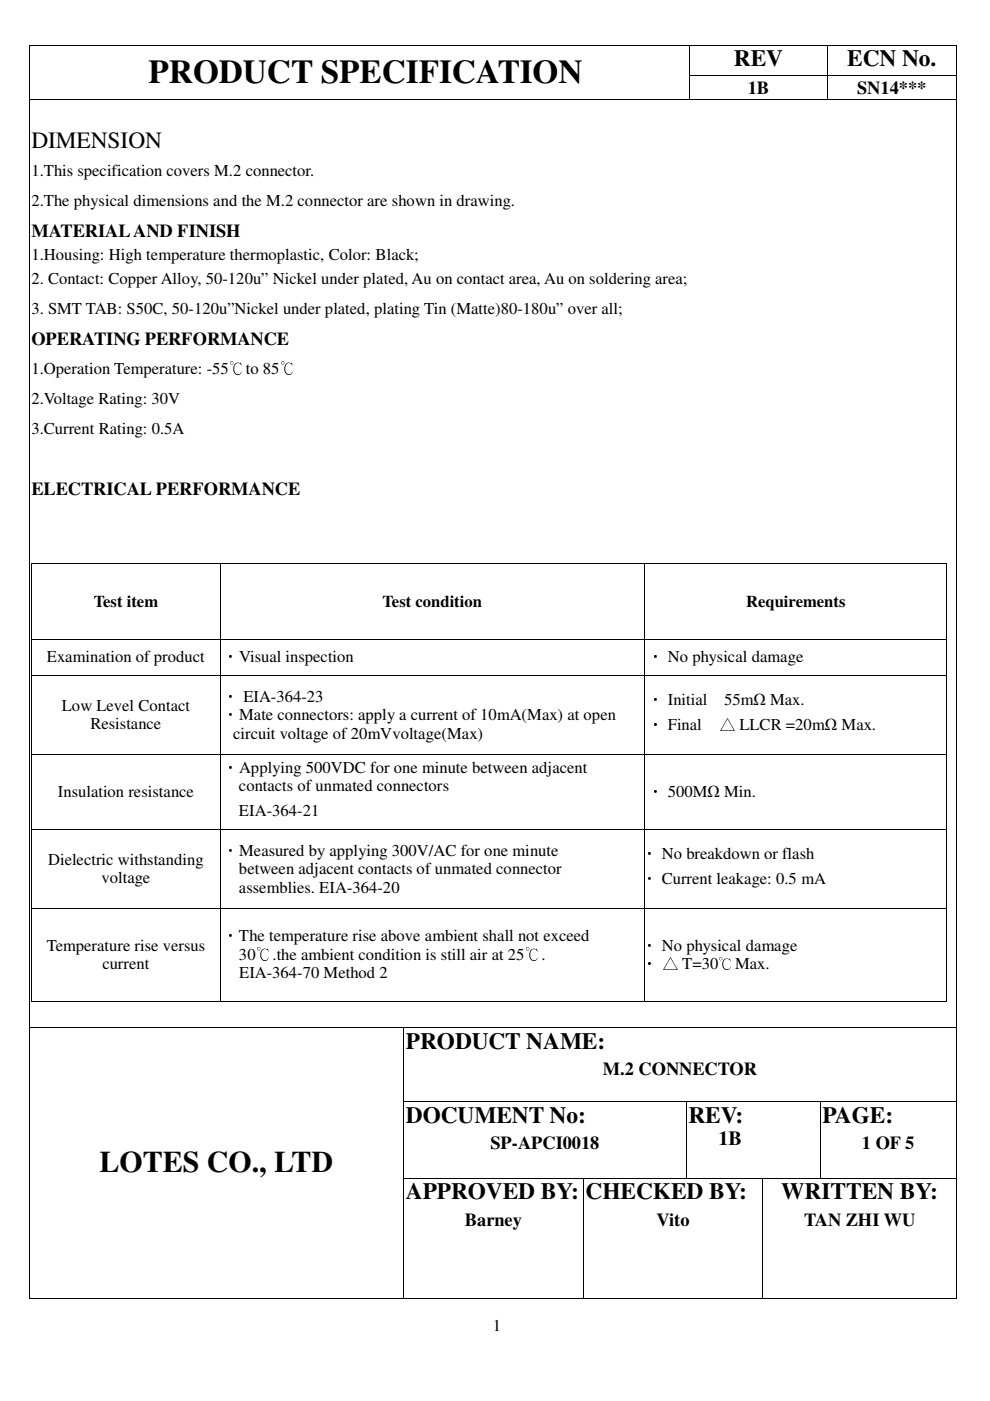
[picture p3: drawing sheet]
<svg xmlns="http://www.w3.org/2000/svg" width="210mm" height="297mm" viewBox="0 0 210 297" stroke-linecap="round" stroke-linejoin="round" font-family="sans-serif">
<defs><g id="words">
<text font-size="7.1" x="31.5" y="17.6">PRODUCT SPECIFICATION</text>
<text font-size="6.3" x="21.1" y="248.6">LOTES CO., LTD</text>
<g font-size="5">
<text x="155.6" y="14.1">REV</text>
<text x="179.6" y="14.1">ECN No.</text>
<text x="6.6" y="31.4">DIMENSION</text>
<text x="86.1" y="222.3">PRODUCT NAME:</text>
<text x="86.1" y="238">DOCUMENT No:</text>
<text x="146" y="238">REV:</text>
<text x="174.4" y="238">PAGE:</text>
<text x="86.1" y="254.3">APPROVED BY:</text>
<text x="124.2" y="254.3">CHECKED BY:</text>
<text x="165.7" y="254.3">WRITTEN BY:</text>
</g>
<text font-size="4.2" x="152.3" y="242.9">1B</text>
<g font-size="3.9">
<text x="158.5" y="19.9">1B</text>
<text x="181.7" y="19.9">SN14***</text>
<text x="6.6" y="50.2">MATERIAL AND FINISH</text>
<text x="6.6" y="73.2">OPERATING PERFORMANCE</text>
<text x="6.6" y="104.9">ELECTRICAL PERFORMANCE</text>
<text x="127.8" y="228">M.2 CONNECTOR</text>
<text x="104" y="243.7">SP-APCI0018</text>
<text x="182.8" y="243.7">1 OF 5</text>
<text x="98.6" y="260">Barney</text>
<text x="139.2" y="260">Vito</text>
<text x="170.5" y="260">TAN ZHI WU</text>
</g>
<g font-size="3.5">
<text x="6.6" y="37.3">1.This specification covers M.2 connector.</text>
<text x="6.6" y="43.6">2.The physical dimensions and the M.2 connector are shown in drawing.</text>
<text x="6.6" y="55.1">1.Housing: High temperature thermoplastic, Color: Black;</text>
<text x="6.6" y="60.2">2. Contact: Copper Alloy, 50-120u” Nickel under plated, Au on contact area, Au on soldering area;</text>
<text x="6.6" y="66.6">3. SMT TAB: S50C, 50-120u”Nickel under plated, plating Tin (Matte)80-180u” over all;</text>
<text x="6.6" y="79.3">1.Operation Temperature: -55℃to 85℃</text>
<text x="6.6" y="85.6">2.Voltage Rating: 30V</text>
<text x="6.6" y="92">3.Current Rating: 0.5A</text>
<text x="19.9" y="128.7">Test item</text>
<text x="81.1" y="128.7">Test condition</text>
<text x="158.2" y="128.7">Requirements</text>
<text x="9.9" y="140.5">Examination of product</text>
<text x="47.2" y="140.5">‧Visual inspection</text>
<text x="137.2" y="140.5">‧ No physical damage</text>
<text x="47.2" y="148.8">‧ EIA-364-23</text>
<text x="137.2" y="149.6">‧ Initial</text>
<text x="153.5" y="149.6">55mΩ Max.</text>
<text x="13.1" y="150.7">Low Level Contact</text>
<text x="19.2" y="154.6">Resistance</text>
<text x="47.2" y="152.7">‧Mate connectors: apply a current of 10mA(Max) at open</text>
<text x="137.2" y="154.7">‧ Final</text>
<text x="152.4" y="154.7">△ LLCR =20mΩ Max.</text>
<text x="49.4" y="156.6">circuit voltage of 20mVvoltage(Max)</text>
<text x="47.2" y="163.9">‧Applying 500VDC for one minute between adjacent</text>
<text x="50.7" y="167.8">contacts of unmated connectors</text>
<text x="12.3" y="169.1">Insulation resistance</text>
<text x="50.7" y="173">EIA-364-21</text>
<text x="137.2" y="169.1">‧ 500MΩ Min.</text>
<text x="10.2" y="183.4">Dielectric withstanding</text>
<text x="47.2" y="181.4">‧Measured by applying 300V/AC for one minute</text>
<text x="50.7" y="185.3">between adjacent contacts of unmated connector</text>
<text x="135.9" y="182.2">‧ No breakdown or flash</text>
<text x="21.5" y="187.3">voltage</text>
<text x="50.7" y="189.2">assemblies. EIA-364-20</text>
<text x="135.9" y="187.3">‧ Current leakage: 0.5 mA</text>
<text x="9.9" y="201.5">Temperature rise versus</text>
<text x="47.2" y="199.6">‧The temperature rise above ambient shall not exceed</text>
<text x="50.7" y="203.5">30℃.the ambient condition is still air at 25℃.</text>
<text x="135.9" y="201.5">‧ No physical damage</text>
<text x="21.7" y="205.4">current</text>
<text x="50.7" y="207.4">EIA-364-70 Method 2</text>
<text x="135.9" y="205.4">‧ △ T=30℃Max.</text>
<text x="104.5" y="282.2">1</text>
</g>
</g></defs>
<g fill="#000">
<path d="M6.1 9.5h.2v.2h-.2zM6.1 16h.2v.2h-.2zM146.2 9.5h.1v.2h-.1zM146.2 16h.1v.2h-.1zM175.3 9.5h.2v.2h-.2zM175.3 16h.2v.2h-.2zM202.6 9.5h.2v.2h-.2zM202.6 16h.2v.2h-.2zM6.6 119.4h.2v.2h-.2zM46.6 119.4h.1v.2h-.1zM136.6 119.4h.1v.2h-.1zM200.7 119.4h.1v.2h-.1z"/>
<path d="M6.6 135.4h.2v.2h-.2zM46.6 135.4h.1v.2h-.1zM136.6 135.4h.1v.2h-.1zM200.7 135.4h.1v.2h-.1zM6.6 143.2h.2v.1h-.2zM46.6 143.2h.1v.1h-.1zM136.6 143.2h.1v.1h-.1zM200.7 143.2h.1v.1h-.1zM6.6 159.9h.2v.2h-.2zM6.6 175.9h.2v.1h-.2zM46.6 159.9h.1v.2h-.1zM46.6 175.9h.1v.1h-.1z"/>
<path d="M136.6 159.9h.1v.2h-.1zM136.6 175.9h.1v.1h-.1zM200.7 159.9h.1v.2h-.1zM200.7 175.9h.1v.1h-.1z"/>
</g>
<g fill="none" stroke="#000" stroke-width=".21">
<path d="M6.2 9.7v6.3M6.2 16.2v4.8M6.3 9.6h139.9M146.3 9.7v6.3M146.3 16.2v4.8M146.3 9.6h29M146.3 16.1h29M175.4 9.7v6.3M175.4 16.2v4.8M175.5 9.6h27.1M175.5 16.1h27.1M202.7 9.7v6.3"/>
<path d="M202.7 16.2v4.8M6.7 119.6v15.8M6.8 119.5h39.8M46.6 119.6v15.8M46.7 119.5h89.9M136.6 119.6v15.8M136.7 119.5h64M200.7 119.6v15.8M6.7 135.6v7.6M6.8 135.5h39.8M46.6 135.6v7.6M46.7 135.5h89.9"/>
<path d="M136.6 135.6v7.6M136.7 135.5h64M200.7 135.6v7.6M6.7 143.3v16.6M6.8 143.3h39.8M46.6 143.3v16.6M46.7 143.3h89.9M136.6 143.3v16.6M136.7 143.3h64M200.7 143.3v16.6M6.7 160.1v15.8M6.7 176v16.5"/>
<path d="M6.8 160h39.8M6.8 175.9h39.8M46.6 160.1v15.8M46.6 176v16.5M46.7 160h89.9M46.7 175.9h89.9M136.6 160.1v15.8M136.6 176v16.5M136.7 160h64M136.7 175.9h64M200.7 160.1v15.8M200.7 176v16.5"/>
</g>
<g fill="#fff">
<path d="M9.9 198.4h34.5v4h-34.5z"/>
<path d="M21.7 202.3h10v4h-10z"/>
<path d="M47.2 196.5h81.4v4h-81.4z"/>
<path d="M50.7 200.4h65v3.9h-65z"/>
<path d="M47.2 204.3h35.1v4h-35.1z"/>
</g>
<g fill="#000">
<path d="M6.1 21h.2v.2h-.2zM146.2 21h.1v.2h-.1zM175.3 21h.2v.2h-.2zM202.6 21h.2v.2h-.2zM6.6 192.5h.2v.2h-.2zM46.6 192.5h.1v.2h-.1zM136.6 192.5h.1v.2h-.1zM200.7 192.5h.1v.2h-.1zM6.1 217.8h.2v.2h-.2zM6.6 212.2h.2v.2h-.2zM46.6 212.2h.1v.2h-.1zM85.5 217.8h.1v.2h-.1z"/>
<path d="M136.6 212.2h.1v.2h-.1zM200.7 212.2h.1v.2h-.1zM202.6 217.8h.2v.2h-.2zM6.1 233.5h.2v.1h-.2zM85.5 233.5h.1v.1h-.1zM145.4 233.5h.2v.1h-.2zM173.9 233.5h.1v.1h-.1zM202.6 233.5h.2v.1h-.2zM6.1 249.8h.2v.1h-.2zM85.5 249.8h.1v.1h-.1zM123.6 249.8h.1v.1h-.1zM145.4 249.8h.2v.1h-.2z"/>
<path d="M161.7 249.8h.1v.1h-.1zM173.9 249.8h.1v.1h-.1zM202.6 249.8h.2v.1h-.2zM6.1 275.2h.2v.2h-.2zM85.5 275.2h.1v.2h-.1zM123.6 275.2h.1v.2h-.1zM161.7 275.2h.1v.2h-.1zM202.6 275.2h.2v.2h-.2z"/>
</g>
<g fill="none" stroke="#000" stroke-width=".21">
<path d="M6.2 21.2v196.6M6.3 21.1h139.9M146.3 21.1h29M175.5 21.1h27.1M202.7 21.2v196.6M6.7 192.7v19.5M6.8 192.6h39.8M46.6 192.7v19.5M46.7 192.6h89.9M136.6 192.7v19.5M136.7 192.6h64M200.7 192.7v19.5"/>
<path d="M6.2 218v15.5M6.3 217.9h79.2M6.8 212.3h39.8M46.7 212.3h89.9M85.6 218v15.5M85.6 217.9h117M136.7 212.3h64M202.7 218v15.5M6.2 233.6v16.2M85.6 233.6v16.2M85.6 233.6h59.8M145.5 233.6v16.2"/>
<path d="M145.6 233.6h28.3M173.9 233.6v16.2M174 233.6h28.6M202.7 233.6v16.2M6.2 249.9v25.3M85.6 249.9v25.3M85.6 249.9h38M123.7 249.9v25.3M123.7 249.9h21.7M145.6 249.9h16.1M161.7 249.9v25.3M161.8 249.9h12.1"/>
<path d="M174 249.9h28.6M202.7 249.9v25.3M6.3 275.3h79.2M85.6 275.3h38M123.7 275.3h38M161.8 275.3h40.8"/>
</g>
<use href="#words"/>
</svg>
